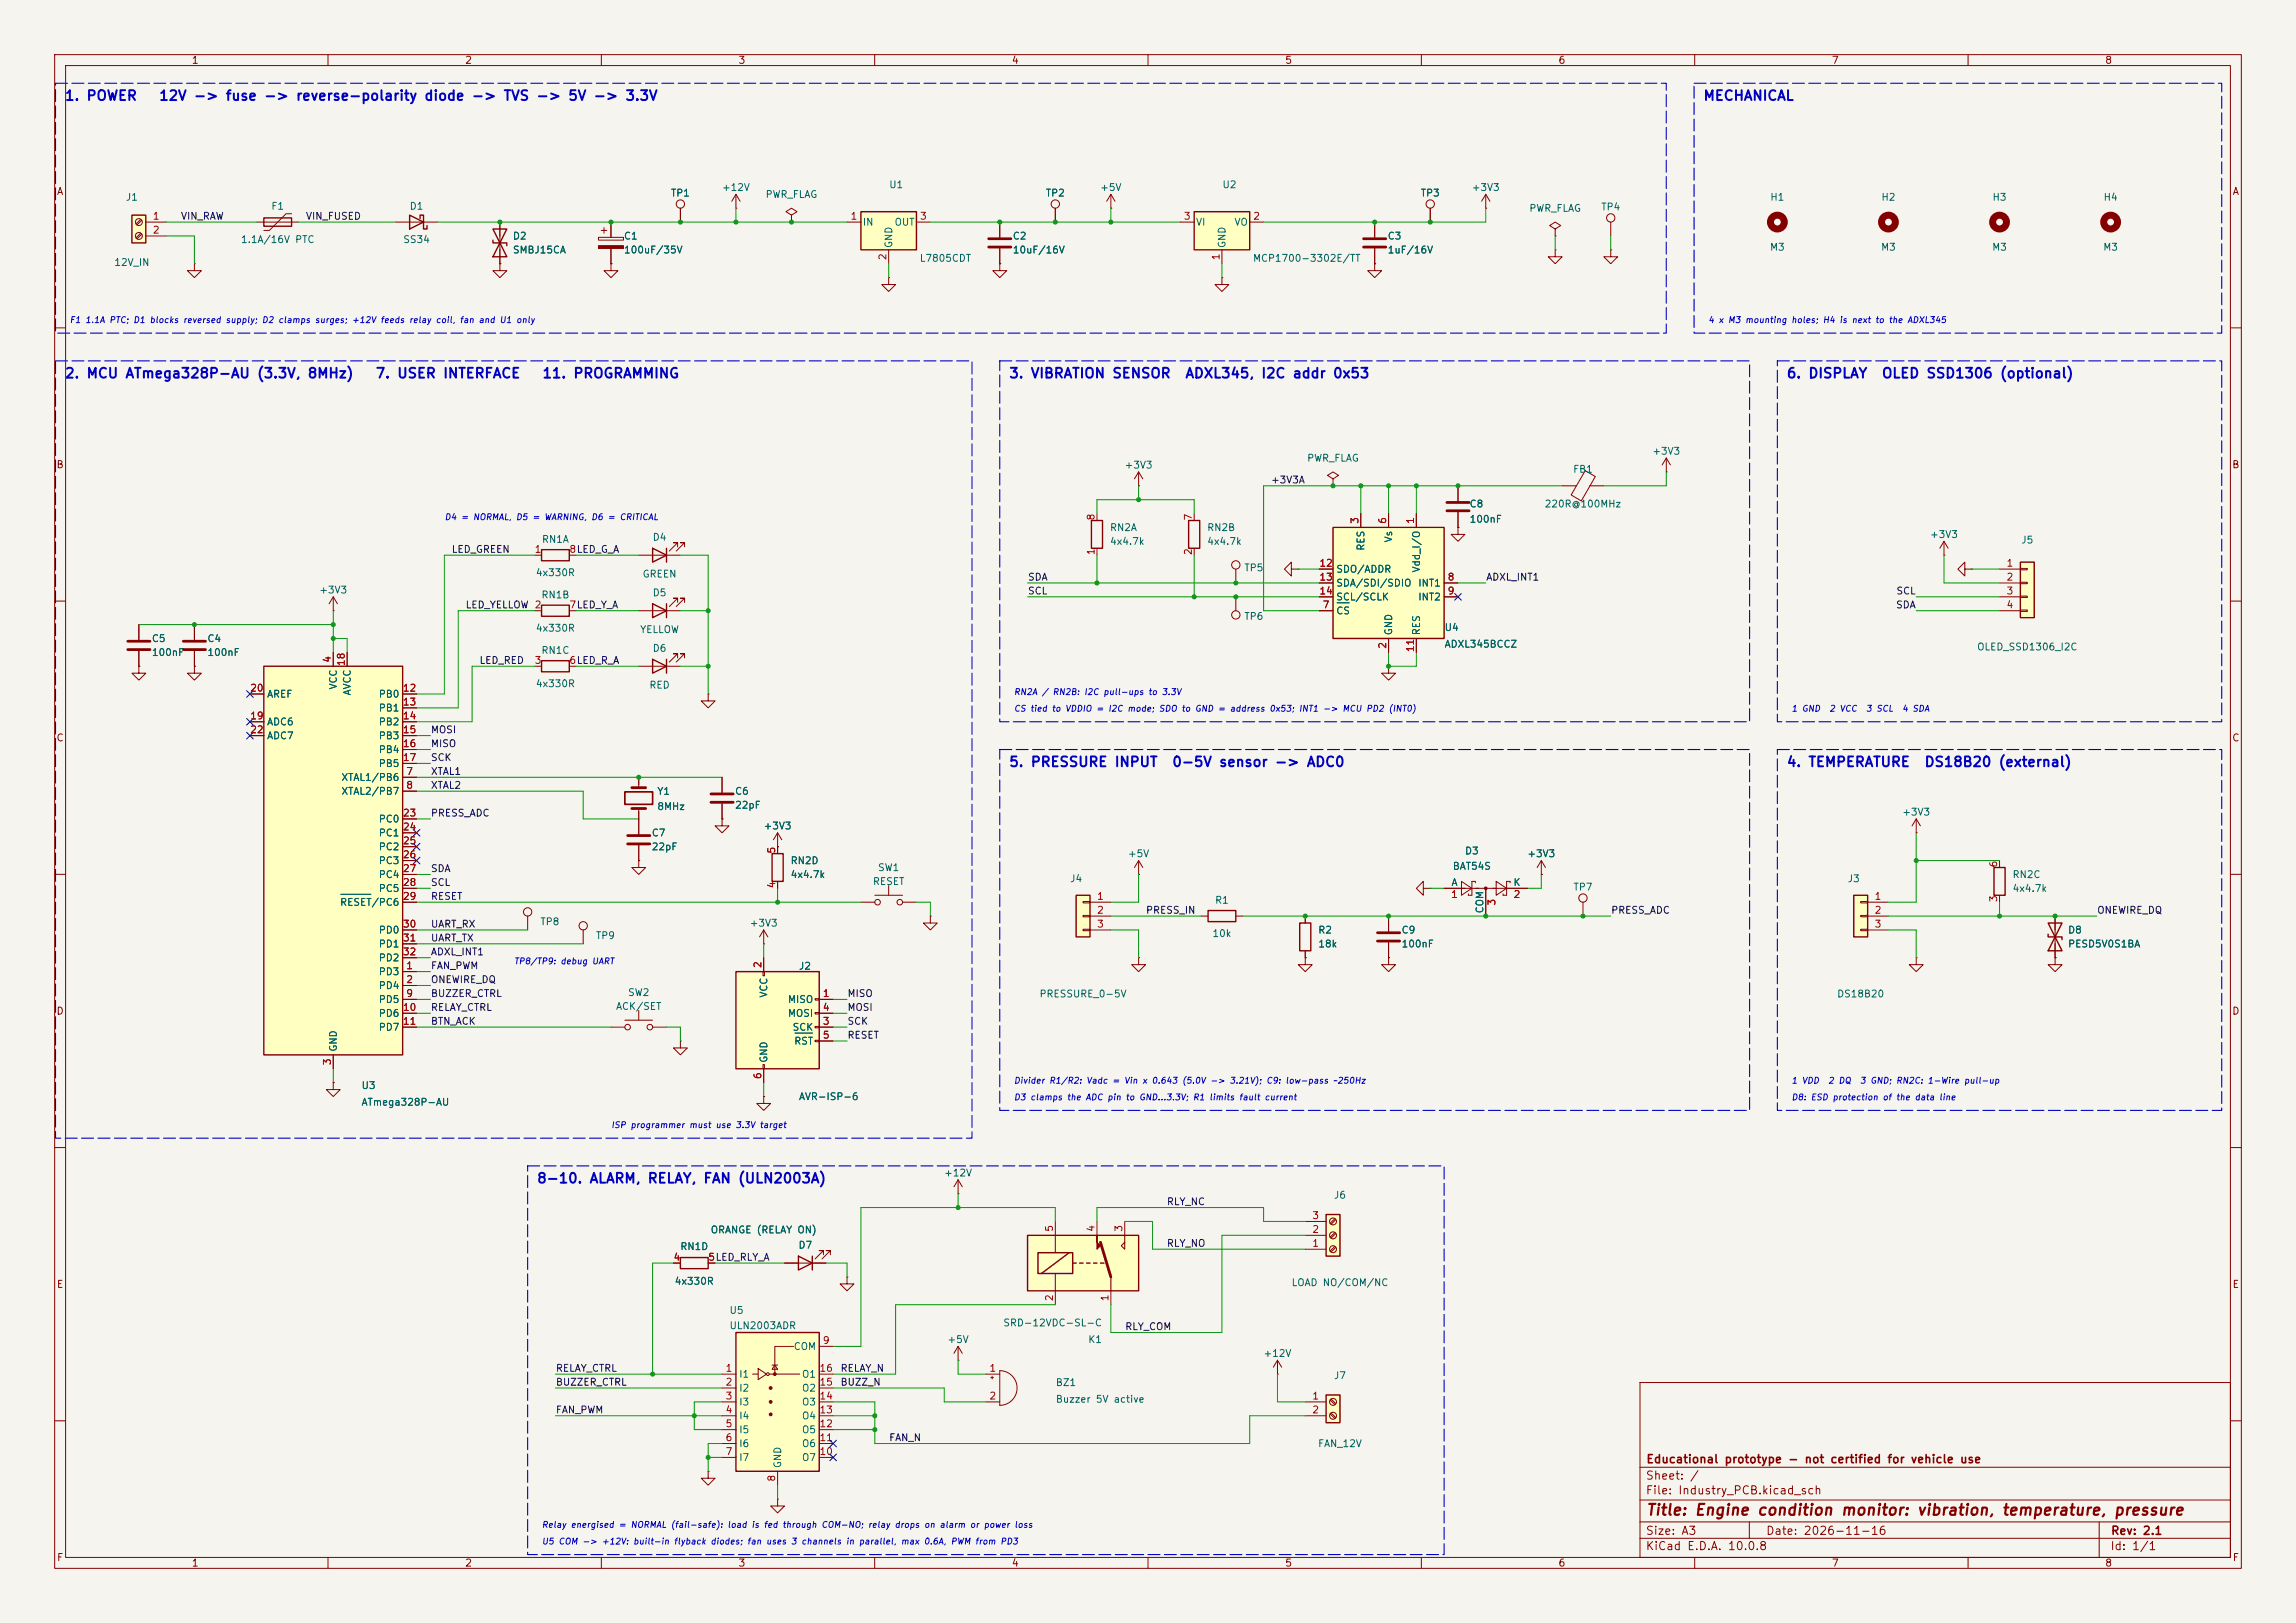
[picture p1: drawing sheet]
<svg xmlns="http://www.w3.org/2000/svg" width="420mm" height="297mm" viewBox="0 0 420 297" stroke-linecap="round" stroke-linejoin="round" font-family="sans-serif">
<defs><g id="words">
<text font-size="2" fill="#840000" x="301" y="277.8">Title: Engine condition monitor: vibration, temperature, pressure</text>
<g font-size="1.8" fill="#0000c2">
<text x="11.7" y="18.9">1. POWER</text>
<text x="29" y="18.9">12V -&gt; fuse -&gt; reverse-polarity diode -&gt; TVS -&gt; 5V -&gt; 3.3V</text>
<text x="311.5" y="18.9">MECHANICAL</text>
<text x="11.7" y="69.7">2. MCU ATmega328P-AU (3.3V, 8MHz)</text>
<text x="68.6" y="69.7">7. USER INTERFACE</text>
<text x="99.1" y="69.7">11. PROGRAMMING</text>
<text x="184.5" y="69.7">3. VIBRATION SENSOR</text>
<text x="216.7" y="69.7">ADXL345, I2C addr 0x53</text>
<text x="326.7" y="69.7">6. DISPLAY</text>
<text x="344.1" y="69.7">OLED SSD1306 (optional)</text>
<text x="184.5" y="140.8">5. PRESSURE INPUT</text>
<text x="214.3" y="140.8">0-5V sensor -&gt; ADC0</text>
<text x="326.7" y="140.8">4. TEMPERATURE</text>
<text x="351.9" y="140.8">DS18B20 (external)</text>
<text x="98.1" y="217">8-10. ALARM, RELAY, FAN (ULN2003A)</text>
</g>
<g font-size="1.5" fill="#840000">
<text x="301" y="268.1">Educational prototype - not certified for vehicle use</text>
<text x="300.9" y="273.8">File: Industry_PCB.kicad_sch</text>
<text x="300.9" y="271.1">Sheet: /</text>
<text x="300.9" y="281.2">Size: A3</text>
<text x="322.9" y="281.2">Date: 2026-11-16</text>
<text x="386" y="281.2">Rev: 2.1</text>
<text x="300.9" y="284">KiCad E.D.A. 10.0.8</text>
<text x="385.9" y="284">Id: 1/1</text>
</g>
<g font-size="1.3" fill="#840000">
<text x="35" y="12">1</text>
<text x="85" y="12">2</text>
<text x="135" y="12">3</text>
<text x="185" y="12">4</text>
<text x="235" y="12">5</text>
<text x="285" y="12">6</text>
<text x="335" y="12">7</text>
<text x="385" y="12">8</text>
<text x="10.3" y="36">A</text>
<text x="408.3" y="36">A</text>
<text x="10.2" y="86">B</text>
<text x="408.2" y="86">B</text>
<text x="10.2" y="136">C</text>
<text x="408.2" y="136">C</text>
<text x="10.2" y="186">D</text>
<text x="408.2" y="186">D</text>
<text x="10.3" y="236">E</text>
<text x="408.3" y="236">E</text>
<text x="10.3" y="286">F</text>
<text x="35" y="287">1</text>
<text x="85" y="287">2</text>
<text x="135" y="287">3</text>
<text x="185" y="287">4</text>
<text x="235" y="287">5</text>
<text x="285" y="287">6</text>
<text x="335" y="287">7</text>
<text x="385" y="287">8</text>
<text x="408.3" y="286">F</text>
</g>
<g font-size="1.3" fill="#006464">
<text x="132" y="35.3">+12V</text>
<text x="162.5" y="34.7">U1</text>
<text x="201.1" y="35.3">+5V</text>
<text x="223.5" y="34.7">U2</text>
<text x="269.1" y="35.3">+3V3</text>
<text x="22.9" y="37">J1</text>
<text x="49.5" y="38.7">F1</text>
<text x="74.8" y="38.7">D1</text>
<text x="122.6" y="36.3">TP1</text>
<text x="139.9" y="36.5">PWR_FLAG</text>
<text x="157.7" y="41.6">IN</text>
<text x="163.5" y="41.6">OUT</text>
<text x="191.2" y="36.3">TP2</text>
<text x="218.7" y="41.6">VI</text>
<text x="225.7" y="41.6">VO</text>
<text x="259.8" y="36.3">TP3</text>
<text x="279.6" y="39.1">PWR_FLAG</text>
<text x="292.8" y="38.8">TP4</text>
<text x="323.7" y="37">H1</text>
<text x="344" y="37">H2</text>
<text x="364.4" y="37">H3</text>
<text x="384.7" y="37">H4</text>
<text x="44" y="44.8">1.1A/16V PTC</text>
<text x="73.7" y="44.8">SS34</text>
<text x="93.7" y="44.1">D2</text>
<text x="93.7" y="46.7">SMBJ15CA</text>
<text x="114" y="44.1">C1</text>
<text x="114" y="46.7">100uF/35V</text>
<text x="163.5" y="45.5" transform="rotate(-90 163.5 45.5)">GND</text>
<text x="185.2" y="44.1">C2</text>
<text x="185.2" y="46.7">10uF/16V</text>
<text x="224.5" y="45.5" transform="rotate(-90 224.5 45.5)">GND</text>
<text x="253.7" y="44.1">C3</text>
<text x="253.7" y="46.7">1uF/16V</text>
<text x="323.7" y="46.2">M3</text>
<text x="344" y="46.2">M3</text>
<text x="364.3" y="46.2">M3</text>
<text x="384.6" y="46.2">M3</text>
<text x="20.8" y="49">12V_IN</text>
<text x="168.1" y="48.2">L7805CDT</text>
<text x="229.1" y="48.2">MCP1700-3302E/TT</text>
<text x="302.1" y="83.5">+3V3</text>
<text x="205.6" y="86.1">+3V3</text>
<text x="239" y="84.8">PWR_FLAG</text>
<text x="287.6" y="86.8">FB1</text>
<text x="268.7" y="93.2">C8</text>
<text x="268.7" y="96">100nF</text>
<text x="282.4" y="93.2">220R@100MHz</text>
<text x="99" y="99.6">RN1A</text>
<text x="119.3" y="99.3">D4</text>
<text x="202.9" y="97.5">RN2A</text>
<text x="202.9" y="100">4x4.7k</text>
<text x="220.7" y="97.5">RN2B</text>
<text x="220.7" y="100">4x4.7k</text>
<text x="249.9" y="100.9" transform="rotate(-90 249.9 100.9)">RES</text>
<text x="255" y="99.4" transform="rotate(-90 255 99.4)">Vs</text>
<text x="352.9" y="98.8">+3V3</text>
<text x="369.6" y="99.8">J5</text>
<text x="97.9" y="105.7">4x330R</text>
<text x="117.4" y="106">GREEN</text>
<text x="227.5" y="104.8">TP5</text>
<text x="244.3" y="105.1">SDO/ADDR</text>
<text x="244.3" y="107.6">SDA/SDI/SDIO</text>
<text x="259.3" y="107.6">INT1</text>
<text x="260" y="104.9" transform="rotate(-90 260 104.9)">Vdd_I/O</text>
<text x="58.3" y="108.9">+3V3</text>
<text x="98.9" y="109.8">RN1B</text>
<text x="119.3" y="109.4">D5</text>
<text x="227.5" y="113.7">TP6</text>
<text x="244.3" y="112.7">CS</text>
<text x="244.3" y="110.2">SCL/SCLK</text>
<text x="259.3" y="110.2">INT2</text>
<text x="27.7" y="117.8">C5</text>
<text x="37.8" y="117.8">C4</text>
<text x="97.9" y="115.9">4x330R</text>
<text x="98.9" y="120">RN1C</text>
<text x="117" y="116.2">YELLOW</text>
<text x="119.3" y="119.6">D6</text>
<text x="255" y="116.4" transform="rotate(-90 255 116.4)">GND</text>
<text x="260" y="116.4" transform="rotate(-90 260 116.4)">RES</text>
<text x="264.1" y="115.8">U4</text>
<text x="264.1" y="118.8">ADXL345BCCZ</text>
<text x="361.6" y="119.3">OLED_SSD1306_I2C</text>
<text x="27.7" y="120.3">100nF</text>
<text x="37.8" y="120.3">100nF</text>
<text x="48.7" y="128">AREF</text>
<text x="61.9" y="126.3" transform="rotate(-90 61.9 126.3)">VCC</text>
<text x="64.5" y="127.4" transform="rotate(-90 64.5 127.4)">AVCC</text>
<text x="69.2" y="128">PB0</text>
<text x="69.2" y="130.5">PB1</text>
<text x="97.9" y="126.1">4x330R</text>
<text x="118.7" y="126.3">RED</text>
<text x="48.7" y="133">ADC6</text>
<text x="48.7" y="135.6">ADC7</text>
<text x="69.2" y="133">PB2</text>
<text x="69.2" y="135.6">PB3</text>
<text x="62.3" y="143.2">XTAL1/PB6</text>
<text x="69.2" y="138.1">PB4</text>
<text x="69.2" y="140.7">PB5</text>
<text x="62.3" y="145.7">XTAL2/PB7</text>
<text x="120.1" y="145.7">Y1</text>
<text x="120.1" y="148.5">8MHz</text>
<text x="134.4" y="145.7">C6</text>
<text x="134.4" y="148.3">22pF</text>
<text x="347.9" y="149.6">+3V3</text>
<text x="69.2" y="150.8">PC0</text>
<text x="69.2" y="153.4">PC1</text>
<text x="69.2" y="155.9">PC2</text>
<text x="119.1" y="153.4">C7</text>
<text x="119.1" y="155.9">22pF</text>
<text x="139.6" y="152.1">+3V3</text>
<text x="69.2" y="158.4">PC3</text>
<text x="69.2" y="161">PC4</text>
<text x="144.5" y="158.4">RN2D</text>
<text x="144.5" y="161">4x4.7k</text>
<text x="160.5" y="159.7">SW1</text>
<text x="195.6" y="161.7">J4</text>
<text x="206.2" y="157.2">+5V</text>
<text x="265.6" y="159.5">BAT54S</text>
<text x="267.9" y="156.7">D3</text>
<text x="279.3" y="157.2">+3V3</text>
<text x="337.9" y="161.7">J3</text>
<text x="368" y="161">RN2C</text>
<text x="62.1" y="166.1">RESET/PC6</text>
<text x="69.2" y="163.5">PC5</text>
<text x="159.6" y="162.3">RESET</text>
<text x="222.2" y="165.7">R1</text>
<text x="265.4" y="162.4">A</text>
<text x="271.6" y="167.3" transform="rotate(-90 271.6 167.3)">COM</text>
<text x="276.7" y="162.4">K</text>
<text x="287.7" y="163.3">TP7</text>
<text x="368" y="163.5">4x4.7k</text>
<text x="69.2" y="171.1">PD0</text>
<text x="69.2" y="173.7">PD1</text>
<text x="98.7" y="169.6">TP8</text>
<text x="108.9" y="172.2">TP9</text>
<text x="137" y="169.9">+3V3</text>
<text x="221.7" y="171.8">10k</text>
<text x="241" y="171.1">R2</text>
<text x="241" y="173.7">18k</text>
<text x="256.3" y="171.1">C9</text>
<text x="256.3" y="173.7">100nF</text>
<text x="378.2" y="171.1">D8</text>
<text x="378.2" y="173.7">PESD5V0S1BA</text>
<text x="69.2" y="178.8">PD3</text>
<text x="69.2" y="176.2">PD2</text>
<text x="146" y="177.7">J2</text>
<text x="69.2" y="181.3">PD4</text>
<text x="69.2" y="183.8">PD5</text>
<text x="112.6" y="185.1">ACK/SET</text>
<text x="114.8" y="182.6">SW2</text>
<text x="140.7" y="182.7" transform="rotate(-90 140.7 182.7)">VCC</text>
<text x="144" y="183.8">MISO</text>
<text x="190" y="182.8">PRESSURE_0-5V</text>
<text x="335.9" y="182.8">DS18B20</text>
<text x="69.2" y="186.4">PD6</text>
<text x="69.2" y="188.9">PD7</text>
<text x="144" y="186.4">MOSI</text>
<text x="144.9" y="188.9">SCK</text>
<text x="145.2" y="191.5">RST</text>
<text x="61.9" y="192.6" transform="rotate(-90 61.9 192.6)">GND</text>
<text x="140.7" y="194.6" transform="rotate(-90 140.7 194.6)">GND</text>
<text x="66" y="199.6">U3</text>
<text x="66" y="202.6">ATmega328P-AU</text>
<text x="146" y="201.6">AVR-ISP-6</text>
<text x="172.6" y="215.6">+12V</text>
<text x="243.9" y="219.7">J6</text>
<text x="129.9" y="226">ORANGE (RELAY ON)</text>
<text x="124.3" y="229.1">RN1D</text>
<text x="146" y="228.8">D7</text>
<text x="123.3" y="235.4">4x330R</text>
<text x="236.2" y="235.7">LOAD NO/COM/NC</text>
<text x="133.3" y="240.7">U5</text>
<text x="133.3" y="243.5">ULN2003ADR</text>
<text x="183.4" y="243">SRD-12VDC-SL-C</text>
<text x="145.1" y="247.3">COM</text>
<text x="173.2" y="246.1">+5V</text>
<text x="199" y="246.1">K1</text>
<text x="231" y="248.6">+12V</text>
<text x="135.1" y="252.4">I1</text>
<text x="135.1" y="255">I2</text>
<text x="135.1" y="257.5">I3</text>
<text x="146.6" y="257.5">O3</text>
<text x="146.6" y="255">O2</text>
<text x="146.6" y="252.4">O1</text>
<text x="193" y="253.9">BZ1</text>
<text x="193" y="257">Buzzer 5V active</text>
<text x="243.9" y="252.7">J7</text>
<text x="135.1" y="260">I4</text>
<text x="135.1" y="262.6">I5</text>
<text x="146.6" y="262.6">O5</text>
<text x="146.6" y="260">O4</text>
<text x="135.1" y="265.1">I6</text>
<text x="135.1" y="267.7">I7</text>
<text x="143.2" y="268.8" transform="rotate(-90 143.2 268.8)">GND</text>
<text x="146.6" y="267.7">O7</text>
<text x="146.6" y="265.1">O6</text>
<text x="241" y="265.1">FAN_12V</text>
</g>
<g font-size="1.3" fill="#a90000">
<text x="27.8" y="40.5">1</text>
<text x="155.5" y="40.5">1</text>
<text x="168.2" y="40.5">3</text>
<text x="216.4" y="40.5">3</text>
<text x="229.1" y="40.5">2</text>
<text x="27.8" y="43">2</text>
<text x="162.4" y="47.7" transform="rotate(-90 162.4 47.7)">2</text>
<text x="223.4" y="47.7" transform="rotate(-90 223.4 47.7)">1</text>
<text x="200.5" y="95.3" transform="rotate(-90 200.5 95.3)">8</text>
<text x="218.3" y="95.3" transform="rotate(-90 218.3 95.3)">7</text>
<text x="248.8" y="96" transform="rotate(-90 248.8 96)">3</text>
<text x="253.9" y="96" transform="rotate(-90 253.9 96)">6</text>
<text x="258.9" y="96" transform="rotate(-90 258.9 96)">1</text>
<text x="97.7" y="101.5">1</text>
<text x="104" y="101.5">8LED_G_A</text>
<text x="200.5" y="101.7" transform="rotate(-90 200.5 101.7)">1</text>
<text x="218.3" y="101.7" transform="rotate(-90 218.3 101.7)">2</text>
<text x="241.2" y="104">12</text>
<text x="241.2" y="106.5">13</text>
<text x="264.7" y="106.5">8</text>
<text x="366.9" y="104">1</text>
<text x="366.9" y="106.5">2</text>
<text x="97.7" y="111.6">2</text>
<text x="104" y="111.6">7LED_Y_A</text>
<text x="241.2" y="109.1">14</text>
<text x="241.8" y="111.6">7</text>
<text x="264.7" y="109.1">9</text>
<text x="366.9" y="109.1">3</text>
<text x="366.9" y="111.6">4</text>
<text x="253.9" y="118.8" transform="rotate(-90 253.9 118.8)">2</text>
<text x="258.9" y="119.4" transform="rotate(-90 258.9 119.4)">11</text>
<text x="60.8" y="121.4" transform="rotate(-90 60.8 121.4)">4</text>
<text x="63.4" y="122" transform="rotate(-90 63.4 122)">18</text>
<text x="97.7" y="121.8">3</text>
<text x="104" y="121.8">6LED_R_A</text>
<text x="45.7" y="131.9">19</text>
<text x="45.7" y="126.9">20</text>
<text x="73.6" y="126.9">12</text>
<text x="73.6" y="129.4">13</text>
<text x="73.6" y="131.9">14</text>
<text x="45.7" y="134.5">22</text>
<text x="73.6" y="134.5">15</text>
<text x="73.6" y="137">16</text>
<text x="73.6" y="139.6">17</text>
<text x="74.2" y="142.1">7</text>
<text x="73.6" y="149.7">23</text>
<text x="74.2" y="144.6">8</text>
<text x="73.6" y="152.3">24</text>
<text x="73.6" y="154.8">25</text>
<text x="73.6" y="157.3">26</text>
<text x="73.6" y="159.9">27</text>
<text x="142.1" y="156.3" transform="rotate(-90 142.1 156.3)">5</text>
<text x="365.6" y="158.8" transform="rotate(-90 365.6 158.8)">6</text>
<text x="73.6" y="162.4">28</text>
<text x="73.6" y="165">29</text>
<text x="142.1" y="162.7" transform="rotate(-90 142.1 162.7)">4</text>
<text x="200.6" y="165">1</text>
<text x="200.6" y="167.5">2</text>
<text x="265.3" y="164.6">1</text>
<text x="273.8" y="165.8" transform="rotate(-90 273.8 165.8)">3</text>
<text x="276.8" y="164.6">2</text>
<text x="342.8" y="165">1</text>
<text x="342.8" y="167.5">2</text>
<text x="365.6" y="165.2" transform="rotate(-90 365.6 165.2)">3</text>
<text x="73.6" y="170">30</text>
<text x="73.6" y="172.6">31</text>
<text x="200.6" y="170">3</text>
<text x="342.8" y="170">3</text>
<text x="73.6" y="175.1">32</text>
<text x="74.2" y="177.7">1</text>
<text x="139.6" y="177.3" transform="rotate(-90 139.6 177.3)">2</text>
<text x="73.6" y="185.3">10</text>
<text x="74.2" y="180.2">2</text>
<text x="74.2" y="182.7">9</text>
<text x="150.4" y="182.7">1</text>
<text x="150.4" y="185.3">4</text>
<text x="73.6" y="187.8">11</text>
<text x="150.4" y="187.8">3</text>
<text x="150.4" y="190.4">5</text>
<text x="60.8" y="195" transform="rotate(-90 60.8 195)">3</text>
<text x="139.6" y="197.6" transform="rotate(-90 139.6 197.6)">6</text>
<text x="192.9" y="225.5" transform="rotate(-90 192.9 225.5)">5</text>
<text x="200.5" y="225.5" transform="rotate(-90 200.5 225.5)">4</text>
<text x="205.6" y="225.5" transform="rotate(-90 205.6 225.5)">3</text>
<text x="239.9" y="225.9">2</text>
<text x="239.9" y="223.4">3</text>
<text x="123.1" y="231">4</text>
<text x="129.4" y="231">5LED_RLY_A</text>
<text x="129.4" y="231">5</text>
<text x="239.9" y="228.5">1</text>
<text x="192.9" y="238.2" transform="rotate(-90 192.9 238.2)">2</text>
<text x="203.1" y="238.2" transform="rotate(-90 203.1 238.2)">1</text>
<text x="132.6" y="251.3">1</text>
<text x="149.8" y="251.3">16</text>
<text x="150.4" y="246.2">9</text>
<text x="180.9" y="251.3">1</text>
<text x="132.6" y="253.9">2</text>
<text x="132.6" y="256.4">3</text>
<text x="149.8" y="256.4">14</text>
<text x="149.8" y="253.9">15</text>
<text x="180.9" y="256.4">2</text>
<text x="239.9" y="256.4">1</text>
<text x="132.6" y="258.9">4</text>
<text x="132.6" y="261.5">5</text>
<text x="149.8" y="261.5">12</text>
<text x="149.8" y="258.9">13</text>
<text x="239.9" y="258.9">2</text>
<text x="132.6" y="264">6</text>
<text x="132.6" y="266.6">7</text>
<text x="149.8" y="266.6">10</text>
<text x="149.8" y="264">11</text>
<text x="142.1" y="271.2" transform="rotate(-90 142.1 271.2)">8</text>
</g>
<g font-size="1.3" fill="#0f0f0f">
<text x="33" y="40.5">VIN_RAW</text>
<text x="55.9" y="40.5">VIN_FUSED</text>
<text x="232.4" y="88.8">+3V3A</text>
<text x="82.5" y="101.5">LED_GREEN</text>
<text x="187.9" y="106.6">SDA</text>
<text x="271.8" y="106.6">ADXL_INT1</text>
<text x="85.1" y="111.6">LED_YELLOW</text>
<text x="187.9" y="109.1">SCL</text>
<text x="346.7" y="111.6">SDA</text>
<text x="346.8" y="109.1">SCL</text>
<text x="87.6" y="121.8">LED_RED</text>
<text x="78.7" y="137">MISO</text>
<text x="78.7" y="134.5">MOSI</text>
<text x="78.7" y="142.1">XTAL1</text>
<text x="78.7" y="139.6">SCK</text>
<text x="78.7" y="149.7">PRESS_ADC</text>
<text x="78.7" y="144.7">XTAL2</text>
<text x="78.7" y="159.9">SDA</text>
<text x="78.7" y="165">RESET</text>
<text x="78.7" y="162.4">SCL</text>
<text x="209.5" y="167.5">PRESS_IN</text>
<text x="294.6" y="167.5">PRESS_ADC</text>
<text x="383.5" y="167.5">ONEWIRE_DQ</text>
<text x="78.7" y="172.6">UART_TX</text>
<text x="78.7" y="170.1">UART_RX</text>
<text x="78.7" y="175.1">ADXL_INT1</text>
<text x="78.7" y="177.7">FAN_PWM</text>
<text x="78.7" y="185.3">RELAY_CTRL</text>
<text x="78.7" y="182.8">BUZZER_CTRL</text>
<text x="78.7" y="180.2">ONEWIRE_DQ</text>
<text x="154.9" y="182.8">MISO</text>
<text x="154.9" y="185.3">MOSI</text>
<text x="78.7" y="187.8">BTN_ACK</text>
<text x="154.9" y="187.8">SCK</text>
<text x="154.9" y="190.4">RESET</text>
<text x="213.3" y="220.9">RLY_NC</text>
<text x="213.3" y="228.5">RLY_NO</text>
<text x="205.7" y="243.7">RLY_COM</text>
<text x="101.6" y="251.3">RELAY_CTRL</text>
<text x="153.6" y="251.3">RELAY_N</text>
<text x="101.6" y="253.9">BUZZER_CTRL</text>
<text x="153.6" y="253.9">BUZZ_N</text>
<text x="101.6" y="259">FAN_PWM</text>
<text x="162.5" y="264">FAN_N</text>
</g>
<g font-size="1.1" fill="#0000c2">
<text x="12.6" y="59.4">F1 1.1A PTC; D1 blocks reversed supply; D2 clamps surges; +12V feeds relay coil,</text>
<text x="84" y="59.4">fan and U1 only</text>
<text x="312.4" y="59.4">4 x M3 mounting holes; H4 is next to the ADXL345</text>
<text x="81.2" y="95.4">D4 = NORMAL,</text>
<text x="94.3" y="95.4">D5 = WARNING,</text>
<text x="108" y="95.4">D6 = CRITICAL</text>
<text x="185.4" y="127.4">RN2A / RN2B: I2C pull-ups to 3.3V</text>
<text x="185.4" y="130.5">CS tied to VDDIO = I2C mode; SDO to GND = address 0x53; INT1 -&gt; MCU PD2 (INT0)</text>
<text x="327.6" y="130.5">1 GND</text>
<text x="334.5" y="130.5">2 VCC</text>
<text x="341.2" y="130.5">3 SCL</text>
<text x="347.8" y="130.5">4 SDA</text>
<text x="93.9" y="176.7">TP8/TP9: debug UART</text>
<text x="185.4" y="201.6">D3 clamps the ADC pin to GND...3.3V; R1 limits fault current</text>
<text x="185.4" y="198.6">Divider R1/R2: Vadc = Vin x 0.643 (5.0V -&gt; 3.21V); C9: low-pass ~250Hz</text>
<text x="327.6" y="201.6">D8: ESD protection of the data line</text>
<text x="327.6" y="198.6">1 VDD</text>
<text x="334.3" y="198.6">2 DQ</text>
<text x="340.1" y="198.6">3 GND; RN2C: 1-Wire pull-up</text>
<text x="111.7" y="206.7">ISP programmer must use 3.3V target</text>
<text x="99" y="279.8">Relay energised = NORMAL (fail-safe): load is fed through COM-NO; relay drops on alarm or power loss</text>
<text x="99" y="282.9">U5 COM -&gt; +12V: built-in flyback diodes; fan uses 3 channels in parallel,</text>
<text x="164.7" y="282.9">max 0.6A,</text>
<text x="173.8" y="282.9">PWM from PD3</text>
</g>
</g></defs>
<path d="M0 0h420v297h-420z" fill="#f5f4ef" stroke="#f5f4ef" stroke-width=".18"/>
<g fill="none" stroke="#840000" stroke-width=".18">
<path d="M10 10h400v277h-400zM12 12h396v273h-396zM60 10v2M110 10v2M160 10v2M210 10v2M260 10v2M310 10v2M360 10v2M72.4 40.6h7.6M91.4 40.6v7.7M10 60h2"/>
<path d="M408 60h2M10 110h2M116.8 101.6h7.7M124 100.1v-.8h-.8h.8l-1.6 1.5M125.2 100.1v-.8h-.7h.7l-1.5 1.5M408 110h2M97.8 121.9h1.3M104.1 121.9h1.3M10 160h2M116.8 149.9v2.8M116.8 154.7v2.8M408 160h2"/>
<path d="M208.3 175.3v1.2h1.2l-1.2 1.3-1.3-1.3h1.3M208.3 175.3h.1M10 210h2M408 210h2M300 253h108v32h-108zM10 260h2M300 278.5h108M300 274.5h108M300 268.5h108M320 278.5v3M384 278.5v6.5M408 260h2"/>
<path d="M60 285v2M110 285v2M160 285v2M210 285v2M260 285v2M300 281.5h108M310 285v2M360 285v2"/>
</g>
<path d="M74.9 39.4l2.6 1.2-2.6 1.3zM76.8 40v-.6h.7v2.5h.6v-.6M90.2 41.9h2.5l-2.5 5.1h2.5zM90.2 43.9v.6h2.5v.5M119.4 100.3l2.5 1.3-2.5 1.3zM121.9 100.3v2.6M99.1 120.9h5v2h-5z" fill="none" stroke="#840000" stroke-width=".25"/>
<path d="M114.8 152.9h4.1M114.8 154.4h4.1" fill="none" stroke="#840000" stroke-width=".51"/>
<path d="M24.1 39.4h2.6v5.1h-2.6z" fill="#ffffc2"/>
<path d="M24.1 39.4h2.6v5.1h-2.6z" fill="none" stroke="#840000" stroke-width=".25"/>
<g fill="none" stroke="#840000" stroke-width=".18">
<path d="M25.8 40.1l-.9 .9M25.8 42.7l-.9 .8M25.9 40.3l-.8 .8M25.9 42.8l-.8 .9M26.7 40.6h3.8M26.7 43.2h3.8"/>
<circle cx="25.4" cy="43.2" r=".63"/>
<circle cx="25.4" cy="40.6" r=".63"/>
</g>
<path d="M48.3 121.9h25.4v71.1h-25.4z" fill="#ffffc2"/>
<path d="M48.3 121.9h25.4v71.1h-25.4z" fill="none" stroke="#840000" stroke-width=".25"/>
<g fill="none" stroke="#840000" stroke-width=".18">
<path d="M124.5 38.1v2.5M134.6 38.1h.1M134.6 35.6l-.7 1.2M134.6 35.6l.8 1.2M134.6 35.6v2.5M144.8 39.4l1-.7-1-.6-1 .6 1 .7v1.2M193 38.1v2.5M203.2 38.1h.1M203.2 35.6l-.8 1.2M203.2 35.6l.8 1.2M203.2 35.6v2.5M144.8 40.6h.1"/>
<path d="M162.6 50.8v1.3h1.2l-1.2 1.2-1.3-1.2h1.3M162.6 50.8h.1M182.9 40.6v2.8M182.9 45.5v2.8M61 119.4v2.5M63.5 119.4v2.5M45.7 127h2.6M45.7 132.1h2.6M45.7 134.6h2.6M73.7 127h2.5M73.7 129.5h2.5M73.7 132.1h2.5"/>
<path d="M73.7 134.6h2.5M73.7 137.2h2.5M73.7 139.7h2.5M73.7 142.2h2.5M73.7 144.8h2.5M73.7 149.9h2.5M73.7 152.4h2.5M73.7 154.9h2.5M73.7 157.5h2.5M73.7 177.8h2.5M73.7 160h2.5M73.7 162.6h2.5"/>
<path d="M73.7 165.1h2.5M73.7 170.2h2.5M73.7 172.7h2.5M73.7 175.3h2.5M61 193v2.6M73.7 180.3h2.5M73.7 182.9h2.5M73.7 185.4h2.5M73.7 188h2.5"/>
<circle cx="124.5" cy="37.3" r=".76"/>
<circle cx="193" cy="37.3" r=".76"/>
</g>
<path d="M62.4 163.7h5.4" fill="none" stroke="#006464" stroke-width=".18"/>
<path d="M180.8 43.7h4.1M180.8 45.2h4.1" fill="none" stroke="#840000" stroke-width=".51"/>
<path d="M157.5 38.7h10.1v7h-10.1z" fill="#ffffc2"/>
<path d="M157.5 38.7h10.1v7h-10.1zM221 166.6h5.1v2.1h-5.1z" fill="none" stroke="#840000" stroke-width=".25"/>
<g fill="none" stroke="#840000" stroke-width=".18">
<path d="M261.6 38.1v2.5M271.8 38.1h.1M271.8 35.6l-.8 1.2M271.8 35.6l.7 1.2M271.8 35.6v2.5M154.9 40.6h2.6M162.6 45.7v2.6M167.6 40.6h2.6M182.9 48.3v1.2h1.2l-1.2 1.3-1.3-1.3h1.3M182.9 48.3h.1M251.5 48.3v1.2h1.2l-1.2 1.3-1.3-1.3h1.3M251.5 48.3h.1"/>
<path d="M251.5 40.6v2.8M251.5 45.5v2.8M25.4 114.3v2.8M25.4 119.1v2.8M25.4 121.9v1.3h1.3l-1.3 1.3-1.3-1.3h1.3M25.4 121.9h.1M219.7 167.6h1.3M226.1 167.6h1.2"/>
<circle cx="261.6" cy="37.3" r=".76"/>
</g>
<path d="M249.4 43.7h4.1M249.4 45.2h4.1M23.4 117.3h4M23.4 118.9h4" fill="none" stroke="#840000" stroke-width=".51"/>
<path d="M218.4 38.7h10.2v7h-10.2z" fill="#ffffc2"/>
<path d="M218.4 38.7h10.2v7h-10.2z" fill="none" stroke="#840000" stroke-width=".25"/>
<path d="M215.9 40.6h2.5M223.5 50.8v1.3h1.3l-1.3 1.2-1.3-1.2h1.3M223.5 50.8h.1M223.5 45.7v2.6M228.6 40.6h2.5" fill="none" stroke="#840000" stroke-width=".18"/>
<path d="M134.6 177.8h15.3v17.8h-15.3z" fill="#ffffc2"/>
<g fill="none" stroke="#840000" stroke-width=".18">
<path d="M111.8 48.3v1.2h1.2l-1.2 1.3-1.3-1.3h1.3M111.8 48.3h.1M284.5 41.9l1-.6-1-.7-1 .7 1 .6v1.3M284.5 43.2h.1M284.5 45.7v1.3h1.2l-1.2 1.3-1.3-1.3h1.3M284.5 45.7h.1M294.6 45.7v1.3h1.3l-1.3 1.3-1.2-1.3h1.2M294.6 45.7h.1M294.6 40.6v2.6M243.8 87.6l1.1-.6-1.1-.6-1 .6 1 .6v1.3M243.8 88.9h.1M266.7 96.5v1.3h1.3l-1.3 1.3-1.3-1.3h1.3"/>
<path d="M266.7 96.5h.1M266.7 88.9v2.8M266.7 93.7v2.8M285.7 88.9h2.6M290 86.1l1.8 1.1-2.5 4.5-1.9-1.1zM290.8 88.9h2.6M304.8 86.4h.1M304.8 83.8l-.8 1.3M304.8 83.8l.8 1.3M304.8 83.8v2.6M35.6 114.3v2.8M35.6 119.1v2.8"/>
<path d="M61 111.8h.1M61 109.2l-.8 1.3M61 109.2l.7 1.3M61 109.2v2.6M97.8 111.8h1.3M97.8 101.6h1.3M104.1 111.8h1.3M104.1 101.6h1.3M116.8 111.8h7.7M124 110.2v-.7h-.8h.8l-1.6 1.5M125.2 110.2v-.7h-.7h.7l-1.5 1.5M35.6 121.9v1.3h1.2l-1.2 1.3-1.3-1.3h1.3"/>
<path d="M35.6 121.9h.1M116.8 121.9h7.7M124 120.4v-.8h-.8h.8l-1.6 1.6M125.2 120.4v-.8h-.7h.7l-1.5 1.6M129.5 127v1.3h1.3l-1.3 1.2-1.2-1.2h1.2M129.5 127h.1M254 121.9v1.3h1.3l-1.3 1.3-1.3-1.3h1.3M254 121.9h.1M132.1 149.9v1.2h1.2l-1.2 1.3-1.3-1.3h1.3M132.1 149.9h.1M132.1 142.2v2.8M132.1 147.1v2.8"/>
<path d="M142.2 154.9h.1M142.2 152.4v3.8M142.2 152.4l-.7 1.3M142.2 152.4l.8 1.3M281.9 157.5l-.7 1.3M281.9 157.5l.8 1.3M281.9 157.5v2.5M139.6 177.8h.2v.8h-.2zM139.7 172.7h.1M139.7 170.2v2.5M139.7 175.3v2.5M139.7 170.2l-.8 1.3"/>
<path d="M139.7 170.2l.8 1.3M142.2 161.3v1.3M157.5 165.1h2.5M160 163.8h5.1M162.6 162.1v1.7M165.1 165.1h2.5M170.2 167.6v1.3h1.2l-1.2 1.3-1.3-1.3h1.3M170.2 167.6h.1M254 175.3v1.2h1.3l-1.3 1.3-1.3-1.3h1.3M254 175.3h.1M254 167.6v2.8M254 172.5v2.8"/>
<path d="M260.3 162.6v-1.3l-1.2 1.3 1.2 1.2v-1.2h1.3M261.6 162.6h.1M264.2 162.6h15.2M267.3 161.3l1.9 1.3-1.9 1.2zM269.9 161.5v-.2h-.7v2.5h-.6v-.2M271.8 162.6v5M273.7 161.3l1.9 1.3-1.9 1.2zM276.2 161.5v-.2h-.6v2.5h-.6v-.2M281.9 160h.1M289.6 165.1v2.5M61 198.1v1.3h1.2l-1.2 1.3-1.3-1.3h1.3M61 198.1h.1"/>
<path d="M124.5 190.5v1.3h1.2l-1.2 1.2-1.3-1.2h1.3M124.5 190.5h.1M139.6 194.8h.2v.8h-.2zM139.7 195.6v2.5M149.1 182.8h.8v.2h-.8zM149.1 185.3h.8v.2h-.8zM149.1 187.8h.8v.3h-.8zM149.1 190.4h.8v.2h-.8zM149.9 182.9h2.5M149.9 188h2.5M149.9 185.4h2.5M149.9 190.5h2.5"/>
<path d="M139.7 200.7v1.2h1.3l-1.3 1.3-1.3-1.3h1.3M139.7 200.7h.1"/>
<circle cx="294.6" cy="39.9" r=".76"/>
<circle cx="160.5" cy="165.1" r=".51"/>
<circle cx="164.6" cy="165.1" r=".51"/>
<circle cx="289.6" cy="164.3" r=".76"/>
</g>
<path d="M99.1 100.6h5v2h-5zM99.1 110.7h5v2.1h-5zM119.4 110.5l2.5 1.3-2.5 1.2zM121.9 110.5v2.5M119.4 120.7l2.5 1.2-2.5 1.3zM121.9 120.7v2.5M141.2 156.2h2.1v5.1h-2.1zM134.6 177.8h15.3v17.8h-15.3z" fill="none" stroke="#840000" stroke-width=".25"/>
<path d="M145.4 189.1h3.2" fill="none" stroke="#006464" stroke-width=".18"/>
<path d="M264.7 91.9h4M264.7 93.5h4M33.5 117.3h4.1M33.5 118.9h4.1M130 145.3h4.1M130 146.8h4.1M252 170.7h4M252 172.2h4" fill="none" stroke="#840000" stroke-width=".51"/>
<circle cx="271.8" cy="162.6" r=".25" fill="#840000" stroke="#840000" stroke-width=".18"/>
<path d="M188 226.1h20.3v10.1h-20.3z" fill="#ffffc2"/>
<path d="M193 223.5v5.7M193 233v5.8M200.7 223.5v2.6M203.2 233.7v5.1M205.7 223.5v5.1l-.6-.6 .6-.7" fill="none" stroke="#840000" stroke-width=".18"/>
<path d="M188 226.1h20.3v10.1h-20.3zM189.9 229.2h6.3v3.8h-6.3zM195.6 229.2l-5.1 3.8M196.2 231.1h.6M197.5 231.1h.6M198.8 231.1h.6M200 231.1h.7M201.3 231.1h.6" fill="none" stroke="#840000" stroke-width=".25"/>
<path d="M201.3 227.3l1.9 6.4" fill="none" stroke="#840000" stroke-width=".51"/>
<path d="M200.7 226.1v1.2l.6 .7-.6 .6z" fill="#840000" stroke="#840000" stroke-width=".18"/>
<path d="M242.6 222.2h2.5v7.7h-2.5z" fill="#ffffc2"/>
<path d="M242.6 222.2h2.5v7.7h-2.5z" fill="none" stroke="#840000" stroke-width=".25"/>
<g fill="none" stroke="#840000" stroke-width=".18">
<path d="M238.8 228.6h3.8M238.8 226.1h3.8M238.8 223.5h3.8M244.2 228.1l-.9 .8M244.2 225.6l-.9 .8M244.2 223l-.9 .9M244.3 228.3l-.8 .8M244.3 225.7l-.8 .9M244.3 223.2l-.8 .8"/>
<circle cx="243.8" cy="226.1" r=".63"/>
<circle cx="243.8" cy="228.6" r=".63"/>
<circle cx="243.8" cy="223.5" r=".63"/>
</g>
<g fill="none" stroke="#840000" stroke-width="1.3">
<circle cx="325.1" cy="40.6" r="1.27"/>
<circle cx="345.4" cy="40.6" r="1.27"/>
<circle cx="365.8" cy="40.6" r="1.27"/>
<circle cx="386.1" cy="40.6" r="1.27"/>
</g>
<path d="M242.6 255.3h2.5v5h-2.5z" fill="#ffffc2"/>
<path d="M242.6 255.3h2.5v5h-2.5z" fill="none" stroke="#840000" stroke-width=".25"/>
<g fill="none" stroke="#840000" stroke-width=".18">
<path d="M238.8 256.5h3.8M238.8 259.1h3.8M243.3 256.2l.9 .8M243.3 258.7l.9 .9M243.5 256l.8 .9M243.5 258.6l.8 .8"/>
<circle cx="243.8" cy="256.5" r=".63"/>
<circle cx="243.8" cy="259.1" r=".63"/>
</g>
<path d="M369.6 102.9h2.5v10.1h-2.5z" fill="#ffffc2"/>
<path d="M217.4 95.3h2.1v5h-2.1zM369.6 102.9h2.5v10.1h-2.5z" fill="none" stroke="#840000" stroke-width=".25"/>
<g fill="none" stroke="#840000" stroke-width=".18">
<path d="M218.4 94v1.3M355.6 99.1l-.8 1.2M355.6 99.1l.8 1.2M355.6 99.1v2.5M218.4 100.3v1.3M355.6 101.6h.1M359.4 104.1v-1.2l-1.3 1.2 1.3 1.3v-1.3h1.3M360.7 104.1h.1M365.8 104.1h3.8M365.8 106.7h3.8M365.8 109.2h3.8M365.8 111.8h3.8"/>
<path d="M369.6 104h1.2v.3h-1.2zM369.6 106.6h1.2v.2h-1.2zM369.6 109.1h1.2v.2h-1.2zM369.6 111.6h1.2v.3h-1.2zM350.5 152.4h.1M350.5 149.9l-.7 1.2M350.5 149.9l.8 1.2M350.5 149.9v2.5M175.3 218.4h.1M175.3 215.9l-.8 1.3M175.3 215.9l.7 1.3M175.3 215.9v2.5"/>
<path d="M154.9 233.7v1.2h1.3l-1.3 1.3-1.2-1.3h1.2M154.9 233.7h.1M175.3 248.9h.1M175.3 246.4v2.5M175.3 246.4l-.8 1.2M175.3 246.4l.7 1.2M180.3 251.5h2.6M180.3 256.5h2.6M181.2 252.1h.5M181.5 251.8v.5M182.9 250.8a3.2 3.2 0 0 1 3.1 3.2 3.2 3.2 0 0 1-3.1 3.2zM233.7 251.5h.1"/>
<path d="M233.7 248.9l-.8 1.3M233.7 248.9l.7 1.3M233.7 248.9v2.6M142.2 274.3v1.3h1.3l-1.3 1.3-1.2-1.3h1.2M142.2 274.3h.1"/>
</g>
<path d="M243.8 96.5h20.4v20.3h-20.4z" fill="#ffffc2"/>
<path d="M48.3 39.9h5v1.5h-5zM199.6 95.3h2.1v5h-2.1zM243.8 96.5h20.4v20.3h-20.4zM364.7 158.8h2.1v5h-2.1z" fill="none" stroke="#840000" stroke-width=".25"/>
<g fill="none" stroke="#840000" stroke-width=".18">
<path d="M53.3 39.1h-1l-3 3.1h-1M47 40.6h7.6M109.5 43.4h4.5v.5h-4.5zM110 42.2h1M110.5 41.7v1M111.8 40.6v2.8M111.8 45.5v2.8M200.7 94v1.3M208.3 88.9h.1M208.3 86.4l-.8 1.2M208.3 86.4l.7 1.2M208.3 86.4v2.5"/>
<path d="M248.9 94v2.5M254 94v2.5M259.1 94v2.5M200.7 100.3v1.3M226.1 104.1v2.6M226.1 109.2v2.6M236.2 104.1v-1.2l-1.3 1.2 1.3 1.3v-1.3h1.3M237.5 104.1h.1M241.3 111.8h2.5M241.3 106.7h2.5M241.3 109.2h2.5M241.3 104.1h2.5"/>
<path d="M254 116.8v2.6M259.1 116.8v2.6M264.2 106.7h2.5M264.2 109.2h2.5M365.8 157.5v1.3M350.5 175.3v1.2h1.3l-1.3 1.3-1.3-1.3h1.3M350.5 175.3h.1M365.8 163.8v1.3"/>
<circle cx="226.1" cy="103.4" r=".76"/>
<circle cx="226.1" cy="112.5" r=".76"/>
</g>
<path d="M244.6 110.3h2.2" fill="none" stroke="#006464" stroke-width=".18"/>
<path d="M109.5 45h4.5v.5h-4.5z" fill="#840000" stroke="#840000" stroke-width=".18"/>
<path d="M339.1 163.8h2.5v7.7h-2.5z" fill="#ffffc2"/>
<path d="M339.1 163.8h2.5v7.7h-2.5zM374.6 168.9h2.6l-2.6 5.1h2.6zM374.6 170.9v.6h2.6v.5" fill="none" stroke="#840000" stroke-width=".25"/>
<path d="M35.6 48.3v1.2h1.2l-1.2 1.3-1.3-1.3h1.3M35.6 48.3h.1M340.4 165h1.2v.2h-1.2zM340.4 167.5h1.2v.3h-1.2zM340.4 170.1h1.2v.2h-1.2zM341.6 165.1h3.8M341.6 167.6h3.8M341.6 170.2h3.8M375.9 175.3v1.2h1.3l-1.3 1.3-1.3-1.3h1.3M375.9 175.3h.1M375.9 167.6v7.7" fill="none" stroke="#840000" stroke-width=".18"/>
<path d="M196.8 163.8h2.6v7.7h-2.6z" fill="#ffffc2"/>
<path d="M196.8 163.8h2.6v7.7h-2.6zM237.7 168.9h2.1v5.1h-2.1zM124.5 230.1h5v2.1h-5zM146 229.9l2.6 1.2-2.6 1.3zM148.6 229.9v2.5" fill="none" stroke="#840000" stroke-width=".25"/>
<g fill="none" stroke="#840000" stroke-width=".18">
<path d="M91.4 48.3v1.2h1.3l-1.3 1.3-1.2-1.3h1.2M91.4 48.3h.1M208.3 157.5l-.8 1.3M208.3 157.5l.7 1.3M208.3 157.5v2.5M198.1 165h1.3v.2h-1.3zM198.1 167.5h1.3v.3h-1.3zM198.1 170.1h1.3v.2h-1.3zM199.4 165.1h3.8M199.4 167.6h3.8M199.4 170.2h3.8M208.3 160h.1"/>
<path d="M238.8 175.3v1.2h1.2l-1.2 1.3-1.3-1.3h1.3M238.8 175.3h.1M238.8 167.6v1.3M238.8 174v1.3M123.2 231.1h1.3M129.5 231.1h1.3M143.5 231.1h7.6M150.6 229.6v-.7h-.7h.7l-1.5 1.5M151.9 229.6v-.7h-.8h.8l-1.5 1.5M129.5 269.2v1.3h1.3l-1.3 1.3-1.2-1.3h1.2M129.5 269.2h.1"/>
</g>
<path d="M134.6 243.8h15.3v25.4h-15.3z" fill="#ffffc2"/>
<path d="M134.6 243.8h15.3v25.4h-15.3z" fill="none" stroke="#840000" stroke-width=".25"/>
<g fill="none" stroke="#840000" stroke-width=".18">
<path d="M124.5 38.1v2.5M193 38.1v2.5M261.6 38.1v2.5M91.4 48.3h.1M91.4 40.6v2.6M91.4 45.7v2.6M111.8 48.3h.1M111.8 40.6v2.8M111.8 45.5v2.8M182.9 48.3h.1M182.9 40.6v2.8M182.9 45.5v2.8"/>
<path d="M251.5 48.3h.1M251.5 40.6v2.8M251.5 45.5v2.8M248.9 94v2.5M254 94v2.5M259.1 94v2.5M266.7 96.5h.1M266.7 88.9v2.8M266.7 93.7v2.8M25.4 114.3v2.8M25.4 119.1v2.8M35.6 114.3v2.8"/>
<path d="M35.6 119.1v2.8M61 119.4v2.5M63.5 119.4v2.5M241.3 111.8h2.5M241.3 106.7h2.5M241.3 109.2h2.5M241.3 104.1h2.5M254 116.8v2.6M259.1 116.8v2.6M264.2 106.7h2.5M264.2 109.2h2.5M25.4 121.9h.1"/>
<path d="M35.6 121.9h.1M45.7 127h2.6M45.7 132.1h2.6M45.7 134.6h2.6M73.7 127h2.5M73.7 129.5h2.5M73.7 132.1h2.5M73.7 134.6h2.5M73.7 137.2h2.5M73.7 139.7h2.5M73.7 142.2h2.5M73.7 144.8h2.5"/>
<path d="M73.7 149.9h2.5M73.7 152.4h2.5M73.7 154.9h2.5M73.7 157.5h2.5M116.8 157.5v1.3h1.3l-1.3 1.2-1.2-1.2h1.2M116.8 157.5h.1M116.8 142.2v1.9M116.8 148v4.7M116.8 154.7v2.8M132.1 149.9h.1M132.1 142.2v2.8M132.1 147.1v2.8"/>
<path d="M142.2 154.9h.1M142.2 154.9v1.3M73.7 162.6h2.5M73.7 177.8h2.5M73.7 160h2.5M73.7 165.1h2.5M73.7 170.2h2.5M73.7 172.7h2.5M73.7 175.3h2.5M96.5 167.6v2.6M106.7 170.2v2.5M139.7 175.3v2.5"/>
<path d="M142.2 161.3v1.3M238.8 175.3h.1M238.8 167.6v1.3M238.8 174v1.3M254 175.3h.1M254 167.6v2.8M254 172.5v2.8M264.2 162.6h3.8M271.8 162.6v5M275.6 162.6h3.8M281.9 160h.1M375.9 175.3h.1"/>
<path d="M375.9 167.6v2.6M375.9 172.7v2.6M61 198.1h.1M61 193v2.6M73.7 188h2.5M73.7 182.9h2.5M73.7 185.4h2.5M73.7 180.3h2.5M111.8 188h2.5M114.3 186.7h5.1M116.8 184.9v1.8M119.4 188h2.5"/>
<path d="M139.7 195.6v2.5M149.9 188h2.5M149.9 182.9h2.5M149.9 185.4h2.5M149.9 190.5h2.5M139.7 200.7h.1M123.2 231.1h1.3M129.5 231.1h1.3M143.5 231.1h2.5M148.6 231.1h2.5M132.1 251.5h2.5M132.1 254h2.5"/>
<path d="M132.1 256.5h2.5M132.1 259.1h2.5M137.7 251.5h1M138.7 250.4l1.5 1.1-1.5 1zM140.7 251.5h5.6M141.2 249.8h1M141.7 249.8l.5 .8h-1zM145.2 246.4h-3.5v5.1M149.9 251.5h2.5M149.9 254h2.5M149.9 256.5h2.5M149.9 259.1h2.5"/>
<path d="M149.9 246.4h2.5M132.1 261.6h2.5M132.1 264.2h2.5M132.1 266.7h2.5M142.2 269.2v2.6M149.9 261.6h2.5M149.9 264.2h2.5M149.9 266.7h2.5"/>
<circle cx="96.5" cy="166.9" r=".76"/>
<circle cx="106.7" cy="169.4" r=".76"/>
<circle cx="114.8" cy="188" r=".51"/>
<circle cx="118.9" cy="188" r=".51"/>
<circle cx="140.5" cy="251.5" r=".25"/>
</g>
<g fill="#840000" stroke="#840000" stroke-width=".18">
<circle cx="141" cy="254" r=".25"/>
<circle cx="141" cy="256.5" r=".25"/>
<circle cx="141" cy="258.8" r=".25"/>
<circle cx="141.7" cy="251.5" r=".25"/>
</g>
<path d="M115.6 144.1h2.5M115.6 148h2.5" fill="none" stroke="#840000" stroke-width=".51"/>
<path d="M114.3 144.9h5.1v2.3h-5.1z" fill="none" stroke="#840000" stroke-width=".3"/>
<g fill="none" stroke="#009600" stroke-width=".18">
<path d="M134.6 38.1v2.5M203.2 38.1v2.5M271.8 38.1v2.5h-40.7M30.5 40.6h16.5M30.5 43.2h5.1v5.1M54.6 40.6h17.8M80 40.6h74.9M162.6 48.3v2.5M170.2 40.6h45.7M223.5 48.3v2.5M284.5 43.2v2.5M294.6 43.2v2.5"/>
<path d="M200.7 94v-2.6h17.7v2.6M208.3 88.9v2.5M248.9 88.9v5.1M254 88.9v5.1M259.1 88.9v5.1M285.7 88.9h-54.6v22.9h10.2M304.8 86.4v2.5h-11.4M25.4 114.3h35.6M61 111.8v7.6M61 116.8h2.5v2.6M97.8 111.8h-14v17.7h-7.6M97.8 101.6h-16.5v25.4h-5.1"/>
<path d="M105.4 111.8h11.4M105.4 101.6h11.4M124.5 111.8h5M124.5 101.6h5v25.4M188 106.7h53.3M188 109.2h53.3M200.7 101.6v5.1M218.4 101.6v7.6M237.5 104.1h3.8M254 119.4v2.5h5.1v-2.5M266.7 106.7h5.1M350.5 111.8h15.3"/>
<path d="M350.5 109.2h15.3M355.6 101.6v5.1h10.2M360.7 104.1h5.1M76.2 134.6h2.5M76.2 137.2h2.5M76.2 139.7h2.5M97.8 121.9h-11.4v10.2h-10.2M105.4 121.9h11.4M124.5 121.9h5M76.2 149.9h2.5M76.2 144.8h30.5v5.1h10.1M76.2 142.2h55.9"/>
<path d="M350.5 152.4v12.7h-5.1M350.5 157.5h15.3M76.2 177.8h2.5M76.2 160h2.5M76.2 162.6h2.5M76.2 170.2h20.3M76.2 175.3h2.5M76.2 172.7h30.5M76.2 165.1h81.3M139.7 172.7v2.6M142.2 162.6v2.5M167.6 165.1h2.6v2.5"/>
<path d="M203.2 170.2h5.1v5.1M203.2 167.6h16.5M208.3 160v5.1h-5.1M227.3 167.6h67.3M261.6 162.6h2.6M281.9 160v2.6h-2.5M345.4 170.2h5.1v5.1M345.4 167.6h38.1M365.8 165.1v2.5M61 195.6v2.5M76.2 180.3h2.5M76.2 185.4h2.5"/>
<path d="M76.2 182.9h2.5M76.2 188h35.6M121.9 188h2.6v2.5M139.7 198.1v2.6M152.4 185.4h2.5M152.4 182.9h2.5M152.4 188h2.5M152.4 190.5h2.5M175.3 218.4v2.6M123.2 231.1h-3.8v20.4M130.8 231.1h12.7M151.1 231.1h3.8v2.6"/>
<path d="M193 238.8h-29.2v12.7h-11.4M193 223.5v-2.5h-35.5v25.4h-5.1M200.7 223.5v-2.5h30.4v2.5h7.7M205.7 223.5h5.1v5.1h28M238.8 226.1h-15.3v17.7h-20.3v-5M101.6 259.1h30.5M101.6 251.5h30.5M101.6 254h30.5M132.1 256.5h-5.1v5.1h5.1M152.4 259.1h7.6M152.4 256.5h7.6v7.7h68.6v-5.1h10.2M152.4 254h20.3v2.5h7.6"/>
<path d="M175.3 248.9v2.6h5M233.7 251.5v5h5.1M129.5 266.7h2.6M132.1 264.2h-2.6v5M142.2 271.8v2.5M152.4 261.6h7.6"/>
</g>
<g fill="none" stroke="#000084" stroke-width=".18">
<path d="M266.1 108.6l1.2 1.2M267.3 108.6l-1.2 1.2M45.1 134l1.2 1.2M45.1 131.5l1.2 1.2M45.1 126.4l1.2 1.2M46.3 134l-1.2 1.2M46.3 131.5l-1.2 1.2M46.3 126.4l-1.2 1.2M75.6 151.8l1.2 1.2M75.6 154.3l1.2 1.2M75.6 156.9l1.2 1.2M76.8 151.8l-1.2 1.2"/>
<path d="M76.8 154.3l-1.2 1.2M76.8 156.9l-1.2 1.2M151.8 266.1l1.2 1.2M151.8 263.6l1.2 1.2M153 266.1l-1.2 1.2M153 263.6l-1.2 1.2"/>
</g>
<path d="M10.2 15.2h294.6v45.8h-294.6zM309.9 15.2h96.5v45.8h-96.5zM10.2 66h167.6v142.3h-167.6zM182.9 66h137.1v66.1h-137.1zM325.1 66h81.3v66.1h-81.3zM182.9 137.2h137.1v66h-137.1zM325.1 137.2h81.3v66h-81.3zM96.5 213.4h167.7v71.1h-167.7z" fill="none" stroke="#0000c2" stroke-width=".2" stroke-dasharray="2.2 .8"/>
<path d="M244.6 110.3h2.2M62.4 163.7h5.4M145.4 189.1h3.2" fill="none" stroke="#006464" stroke-width=".18"/>
<g fill="#009600">
<circle cx="200.7" cy="106.7" r=".46"/>
<circle cx="208.3" cy="91.4" r=".46"/>
<circle cx="203.2" cy="40.6" r=".46"/>
<circle cx="193" cy="40.6" r=".46"/>
<circle cx="182.9" cy="40.6" r=".46"/>
<circle cx="261.6" cy="40.6" r=".46"/>
<circle cx="251.5" cy="40.6" r=".46"/>
<circle cx="129.5" cy="111.8" r=".46"/>
<circle cx="129.5" cy="121.9" r=".46"/>
<circle cx="142.2" cy="165.1" r=".46"/>
<circle cx="350.5" cy="157.5" r=".46"/>
<circle cx="365.8" cy="167.6" r=".46"/>
<circle cx="375.9" cy="167.6" r=".46"/>
<circle cx="254" cy="167.6" r=".46"/>
<circle cx="271.8" cy="167.6" r=".46"/>
<circle cx="238.8" cy="167.6" r=".46"/>
<circle cx="289.6" cy="167.6" r=".46"/>
<circle cx="218.4" cy="109.2" r=".46"/>
<circle cx="226.1" cy="106.7" r=".46"/>
<circle cx="226.1" cy="109.2" r=".46"/>
<circle cx="254" cy="121.9" r=".46"/>
<circle cx="266.7" cy="88.9" r=".46"/>
<circle cx="259.1" cy="88.9" r=".46"/>
<circle cx="254" cy="88.9" r=".46"/>
<circle cx="243.8" cy="88.9" r=".46"/>
<circle cx="248.9" cy="88.9" r=".46"/>
<circle cx="124.5" cy="40.6" r=".46"/>
<circle cx="134.6" cy="40.6" r=".46"/>
<circle cx="144.8" cy="40.6" r=".46"/>
<circle cx="111.8" cy="40.6" r=".46"/>
<circle cx="91.4" cy="40.6" r=".46"/>
<circle cx="119.4" cy="251.5" r=".46"/>
<circle cx="116.8" cy="142.2" r=".46"/>
<circle cx="175.3" cy="221" r=".46"/>
<circle cx="160" cy="261.6" r=".46"/>
<circle cx="160" cy="259.1" r=".46"/>
<circle cx="129.5" cy="266.7" r=".46"/>
<circle cx="127" cy="259.1" r=".46"/>
<circle cx="61" cy="116.8" r=".46"/>
<circle cx="61" cy="114.3" r=".46"/>
<circle cx="35.6" cy="114.3" r=".46"/>
</g>
<use href="#words"/>
</svg>
